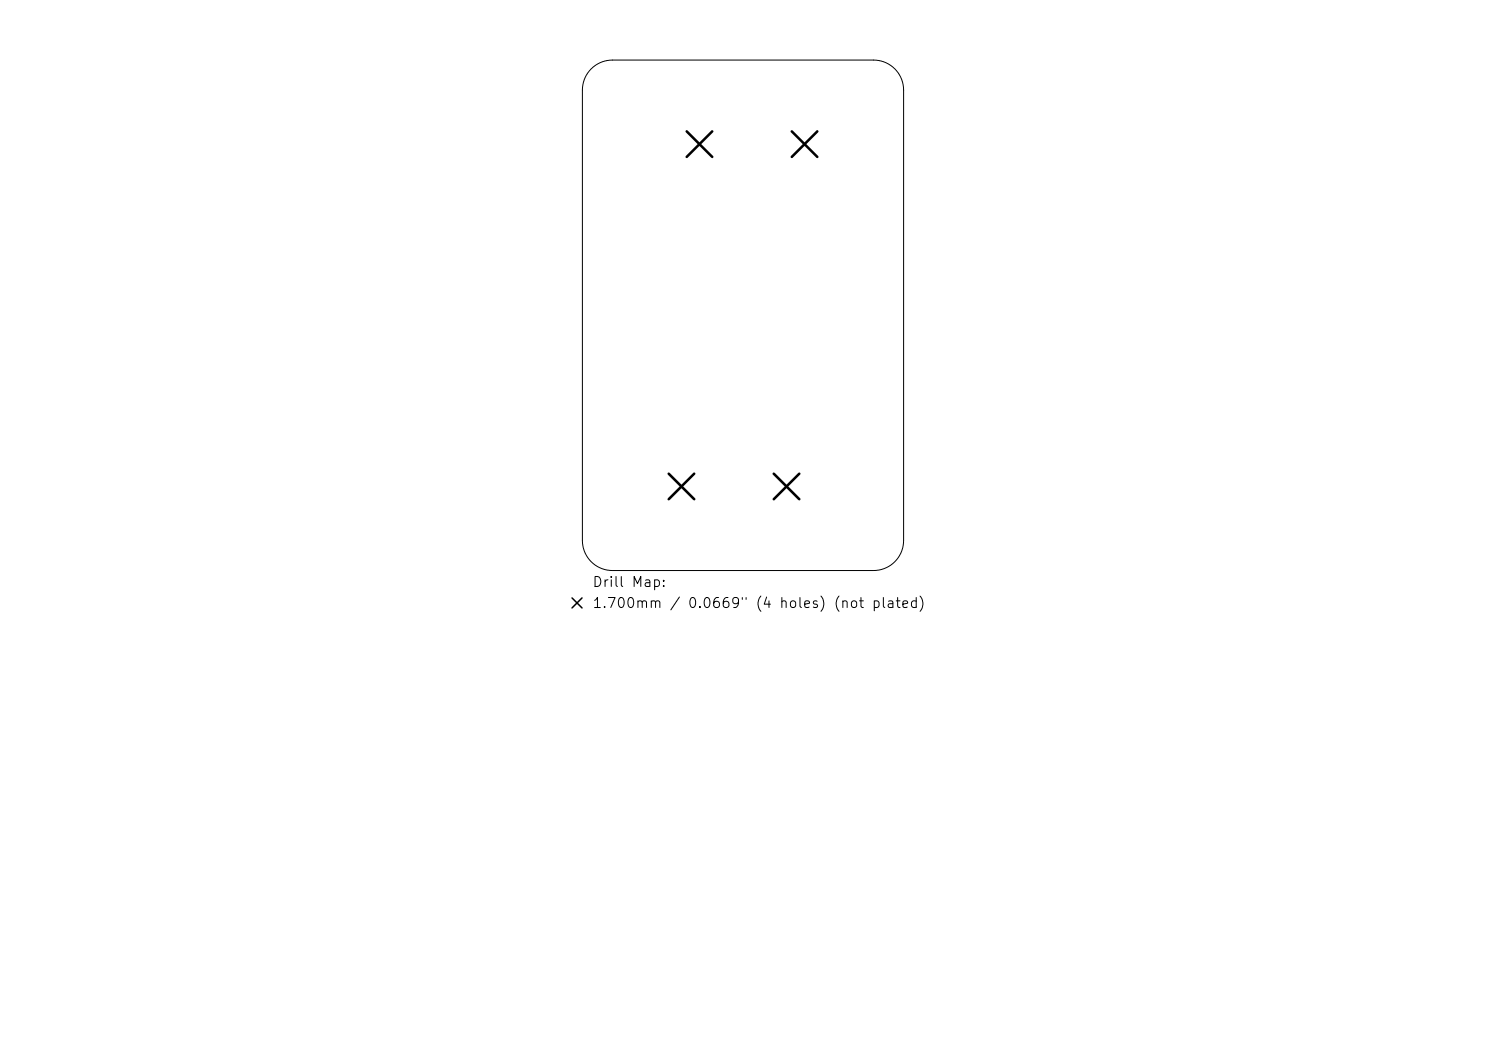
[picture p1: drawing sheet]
<svg xmlns="http://www.w3.org/2000/svg" width="297mm" height="210mm" viewBox="0 0 297 210" stroke-linecap="round" stroke-linejoin="round" font-family="sans-serif">
<defs><g id="words">
<g font-size="2">
<text x="118.3" y="117.8">Drill Map:</text>
<text x="118.3" y="122">1.700mm / 0.0669&quot; (4 holes) (not plated)</text>
</g>
</g></defs>
<path d="M118.2 13.8a6 6 0 0 1 4.2-1.8h52.2a6 6 0 0 1 6 6v90a6 6 0 0 1-6 6h-52.2a6 6 0 0 1-6-6v-90a6 6 0 0 1 1.8-4.2z" fill="none" stroke="#000" stroke-width=".2"/>
<path d="M137.3 26.3l5.1 5.1M142.4 26.3l-5.1 5.1M158.3 26.3l5.1 5.1M163.4 26.3l-5.1 5.1M133.7 94.7l5.1 5.1M138.8 94.7l-5.1 5.1M154.7 94.7l5.1 5.1M159.8 94.7l-5.1 5.1" fill="none" stroke="#000" stroke-width=".51"/>
<path d="M114.3 119.5l2 2M116.3 119.5l-2 2" fill="none" stroke="#000" stroke-width=".3"/>
<use href="#words"/>
</svg>
